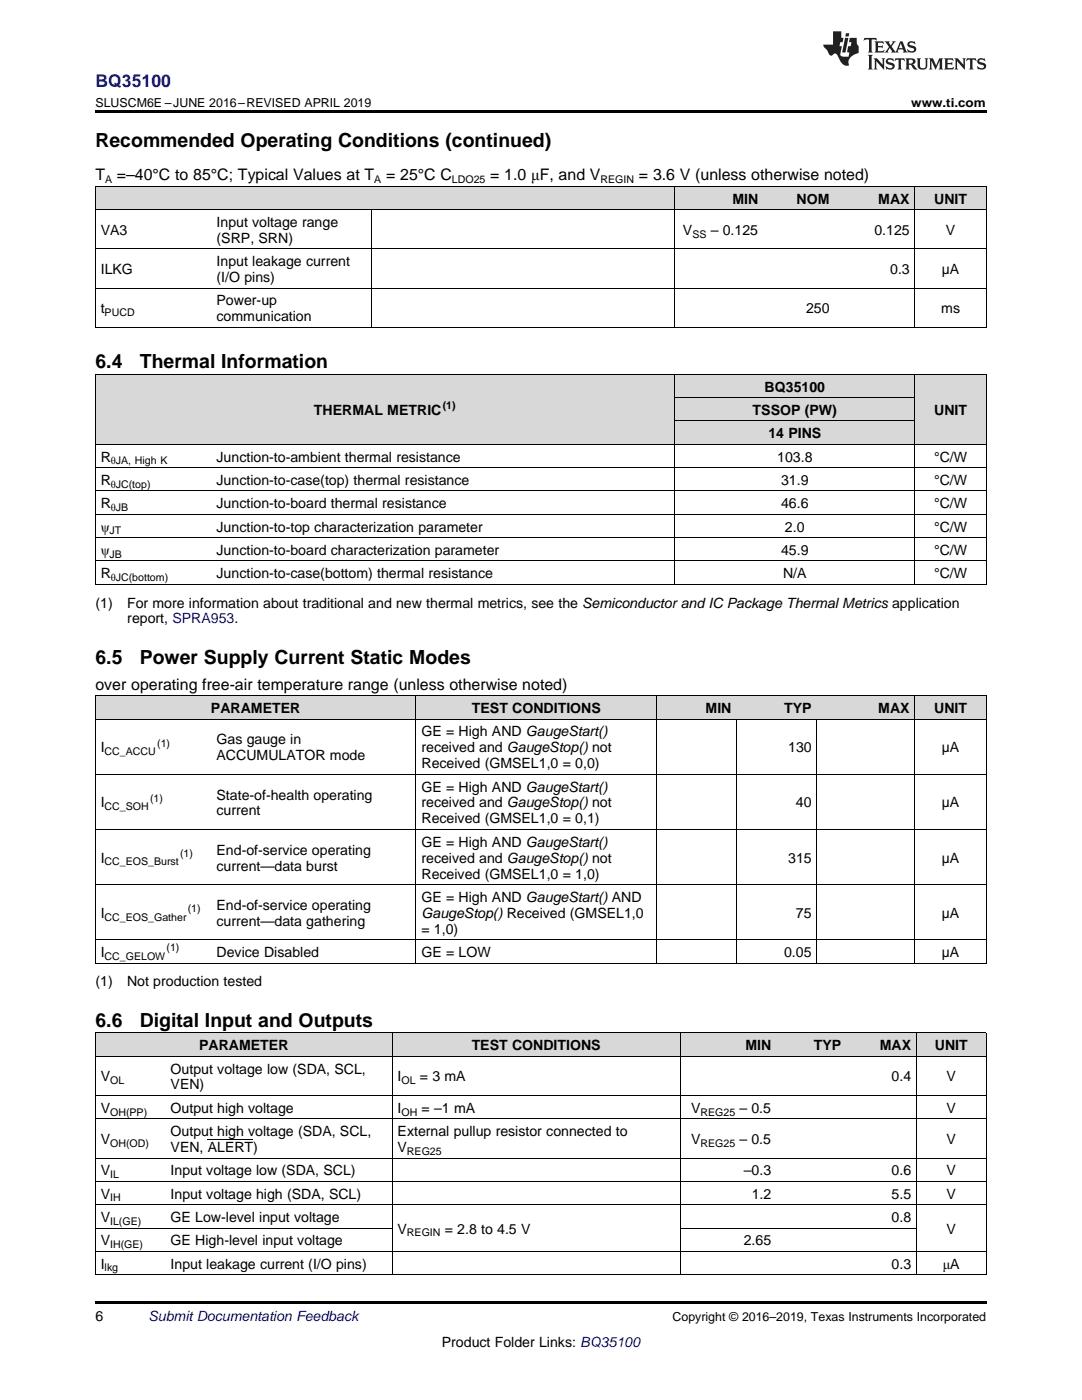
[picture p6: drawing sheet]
<svg xmlns="http://www.w3.org/2000/svg" width="216mm" height="279mm" viewBox="0 0 216 279" stroke-linecap="round" stroke-linejoin="round" font-family="sans-serif">
<defs><g id="words">
<g font-size="3.9">
<text x="19" y="29.3">Recommended Operating Conditions (continued)</text>
<text x="19" y="73.5">6.4</text>
<text x="27.9" y="73.5">Thermal Information</text>
<text x="19" y="132.5">6.5</text>
<text x="27.9" y="132.5">Power Supply Current Static Modes</text>
<text x="19" y="204.9">6.6</text>
<text x="27.9" y="204.9">Digital Input and Outputs</text>
</g>
<text font-size="3.5" fill="#00f" x="19" y="17.3">BQ35100</text>
<g font-size="3.2">
<text x="19" y="36">T</text>
<text x="23.3" y="36">=–40°C to 85°C; Typical Values at T</text>
<text x="77" y="36">= 25°C C</text>
<text x="97.8" y="36">= 1.0 μF, and V</text>
<text x="127.5" y="36">= 3.6 V (unless otherwise noted)</text>
<text x="19" y="137.7">over operating free-air temperature range (unless otherwise noted)</text>
</g>
<g font-size="2.8">
<text x="146.2" y="40.6">MIN</text>
<text x="159" y="40.6">NOM</text>
<text x="175.3" y="40.6">MAX</text>
<text x="186.4" y="40.6">UNIT</text>
<text x="20.1" y="46.9">VA3</text>
<text x="43.2" y="45.3">Input voltage range</text>
<text x="136.3" y="46.9">V</text>
<text x="141.8" y="46.9">– 0.125</text>
<text x="174.5" y="46.9">0.125</text>
<text x="188.7" y="46.9">V</text>
<text x="43.2" y="48.5">(SRP, SRN)</text>
<text x="43.2" y="53.1">Input leakage current</text>
<text x="20.1" y="54.7">ILKG</text>
<text x="43.2" y="56.3">(I/O pins)</text>
<text x="177.6" y="54.7">0.3</text>
<text x="187.9" y="54.7">µA</text>
<text x="20.1" y="62.5">t</text>
<text x="43.2" y="61">Power-up</text>
<text x="43.2" y="64.1">communication</text>
<text x="160.8" y="62.5">250</text>
<text x="187.8" y="62.5">ms</text>
<text x="62.7" y="82.8">THERMAL METRIC</text>
<text x="150.2" y="82.8">TSSOP (PW)</text>
<text x="152.6" y="78.1">BQ35100</text>
<text x="186.4" y="82.8">UNIT</text>
<text x="153.3" y="87.5">14 PINS</text>
<text x="20.1" y="92.1">R</text>
<text x="43.2" y="92.1">Junction-to-ambient thermal resistance</text>
<text x="155.1" y="92.1">103.8</text>
<text x="186.4" y="92.1">°C/W</text>
<text x="20.1" y="96.8">R</text>
<text x="20.1" y="101.4">R</text>
<text x="43.2" y="96.8">Junction-to-case(top) thermal resistance</text>
<text x="43.2" y="101.4">Junction-to-board thermal resistance</text>
<text x="155.9" y="96.8">31.9</text>
<text x="155.9" y="101.4">46.6</text>
<text x="186.4" y="96.8">°C/W</text>
<text x="186.4" y="101.4">°C/W</text>
<text x="20.1" y="106.1">ψ</text>
<text x="43.2" y="106.1">Junction-to-top characterization parameter</text>
<text x="156.6" y="106.1">2.0</text>
<text x="186.4" y="106.1">°C/W</text>
<text x="20.1" y="110.7">ψ</text>
<text x="43.2" y="110.7">Junction-to-board characterization parameter</text>
<text x="155.9" y="110.7">45.9</text>
<text x="186.4" y="110.7">°C/W</text>
<text x="20.1" y="115.4">R</text>
<text x="43.2" y="115.4">Junction-to-case(bottom) thermal resistance</text>
<text x="156.2" y="115.4">N/A</text>
<text x="186.4" y="115.4">°C/W</text>
<text x="19" y="121.2">(1)</text>
<text x="25.4" y="121.2">For more information about traditional and new thermal metrics, see the Semiconductor and IC Package Thermal Metrics application</text>
<text x="25.4" y="124.4">report, SPRA953.</text>
<text x="42.1" y="142.3">PARAMETER</text>
<text x="94.2" y="142.3">TEST CONDITIONS</text>
<text x="140.8" y="142.3">MIN</text>
<text x="156.5" y="142.3">TYP</text>
<text x="175.3" y="142.3">MAX</text>
<text x="186.4" y="142.3">UNIT</text>
<text x="43.2" y="148.6">Gas gauge in</text>
<text x="84.1" y="147">GE = High AND GaugeStart()</text>
<text x="20.1" y="150.1">I</text>
<text x="43.2" y="151.7">ACCUMULATOR mode</text>
<text x="84.1" y="150.1">received and GaugeStop() not</text>
<text x="84.1" y="153.3">Received (GMSEL1,0 = 0,0)</text>
<text x="157.3" y="150.1">130</text>
<text x="187.9" y="150.1">µA</text>
<text x="20.1" y="161.1">I</text>
<text x="43.2" y="159.6">State-of-health operating</text>
<text x="84.1" y="158">GE = High AND GaugeStart()</text>
<text x="84.1" y="161.1">received and GaugeStop() not</text>
<text x="158.8" y="161.1">40</text>
<text x="187.9" y="161.1">µA</text>
<text x="43.2" y="162.7">current</text>
<text x="84.1" y="164.3">Received (GMSEL1,0 = 0,1)</text>
<text x="20.1" y="172.2">I</text>
<text x="43.2" y="170.6">End-of-service operating</text>
<text x="43.2" y="173.7">current—data burst</text>
<text x="84.1" y="169">GE = High AND GaugeStart()</text>
<text x="84.1" y="172.2">received and GaugeStop() not</text>
<text x="157.3" y="172.2">315</text>
<text x="187.9" y="172.2">µA</text>
<text x="84.1" y="175.3">Received (GMSEL1,0 = 1,0)</text>
<text x="84.1" y="180">GE = High AND GaugeStart() AND</text>
<text x="20.1" y="183.2">I</text>
<text x="43.2" y="181.6">End-of-service operating</text>
<text x="43.2" y="184.7">current—data gathering</text>
<text x="84.1" y="183.2">GaugeStop() Received (GMSEL1,0</text>
<text x="158.8" y="183.2">75</text>
<text x="187.9" y="183.2">µA</text>
<text x="20.1" y="191">I</text>
<text x="43.2" y="191">Device Disabled</text>
<text x="84.1" y="186.3">= 1,0)</text>
<text x="84.1" y="191">GE = LOW</text>
<text x="156.5" y="191">0.05</text>
<text x="187.9" y="191">µA</text>
<text x="19" y="196.8">(1)</text>
<text x="25.4" y="196.8">Not production tested</text>
<text x="39.7" y="209.6">PARAMETER</text>
<text x="94.1" y="209.6">TEST CONDITIONS</text>
<text x="148.7" y="209.6">MIN</text>
<text x="162.4" y="209.6">TYP</text>
<text x="175.5" y="209.6">MAX</text>
<text x="186.5" y="209.6">UNIT</text>
<text x="20.1" y="215.8">V</text>
<text x="34" y="214.2">Output voltage low (SDA, SCL,</text>
<text x="79.3" y="215.8">I</text>
<text x="83.8" y="215.8">= 3 mA</text>
<text x="177.9" y="215.8">0.4</text>
<text x="188.9" y="215.8">V</text>
<text x="34" y="217.4">VEN)</text>
<text x="20.1" y="222.1">V</text>
<text x="34" y="222.1">Output high voltage</text>
<text x="34" y="226.7">Output high voltage (SDA, SCL,</text>
<text x="79.3" y="222.1">I</text>
<text x="79.3" y="226.7">External pullup resistor connected to</text>
<text x="84.1" y="222.1">= –1 mA</text>
<text x="137.9" y="222.1">V</text>
<text x="147.6" y="222.1">– 0.5</text>
<text x="188.9" y="222.1">V</text>
<text x="20.1" y="228.3">V</text>
<text x="34" y="229.9">VEN, ALERT)</text>
<text x="79.3" y="229.9">V</text>
<text x="137.9" y="228.3">V</text>
<text x="147.6" y="228.3">– 0.5</text>
<text x="188.9" y="228.3">V</text>
<text x="20.1" y="234.6">V</text>
<text x="20.1" y="239.2">V</text>
<text x="34" y="234.6">Input voltage low (SDA, SCL)</text>
<text x="34" y="239.2">Input voltage high (SDA, SCL)</text>
<text x="148.4" y="234.6">–0.3</text>
<text x="150" y="239.2">1.2</text>
<text x="177.9" y="234.6">0.6</text>
<text x="177.9" y="239.2">5.5</text>
<text x="188.9" y="234.6">V</text>
<text x="188.9" y="239.2">V</text>
<text x="20.1" y="243.9">V</text>
<text x="34" y="243.9">GE Low-level input voltage</text>
<text x="177.9" y="243.9">0.8</text>
<text x="20.1" y="248.5">V</text>
<text x="34" y="248.5">GE High-level input voltage</text>
<text x="79.3" y="246.2">V</text>
<text x="88.8" y="246.2">= 2.8 to 4.5 V</text>
<text x="148.4" y="248.5">2.65</text>
<text x="188.9" y="246.2">V</text>
<text x="20.1" y="253.2">I</text>
<text x="34" y="253.2">Input leakage current (I/O pins)</text>
<text x="177.9" y="253.2">0.3</text>
<text x="188.1" y="253.2">μA</text>
<text x="19" y="263.6">6</text>
<text x="88.2" y="268.9">Product Folder Links: BQ35100</text>
</g>
<text font-size="2.8" fill="#0000c8" x="29.6" y="263.6">Submit Documentation Feedback</text>
<g font-size="2.5">
<text x="19" y="21.4">SLUSCM6E –JUNE 2016–REVISED APRIL 2019</text>
<text x="181.8" y="21.4">www.ti.com</text>
<text x="134.2" y="263.6">Copyright © 2016–2019, Texas Instruments Incorporated</text>
</g>
<g font-size="2.1">
<text x="21" y="36.6">A</text>
<text x="74.7" y="36.6">A</text>
<text x="90.2" y="36.6">LDO25</text>
<text x="119.8" y="36.6">REGIN</text>
<text x="138.1" y="47.4">SS</text>
<text x="20.9" y="63.1">PUCD</text>
<text x="88.3" y="81.7">(1)</text>
<text x="22.1" y="92.7">θJA, High K</text>
<text x="22.1" y="97.3">θJC(top)</text>
<text x="22.1" y="102">θJB</text>
<text x="21.9" y="106.6">JT</text>
<text x="21.9" y="111.3">JB</text>
<text x="22.1" y="116">θJC(bottom)</text>
<text x="31.4" y="149">(1)</text>
<text x="20.9" y="150.7">CC_ACCU</text>
<text x="20.9" y="161.7">CC_SOH</text>
<text x="29.9" y="160">(1)</text>
<text x="20.9" y="172.7">CC_EOS_Burst</text>
<text x="35.9" y="171">(1)</text>
<text x="20.9" y="183.7">CC_EOS_Gather</text>
<text x="37.5" y="182">(1)</text>
<text x="20.9" y="191.6">CC_GELOW</text>
<text x="33.2" y="189.9">(1)</text>
<text x="22" y="216.4">OL</text>
<text x="80.1" y="216.4">OL</text>
<text x="22" y="222.6">OH(PP)</text>
<text x="80.1" y="222.6">OH</text>
<text x="139.8" y="222.6">REG25</text>
<text x="22" y="228.9">OH(OD)</text>
<text x="81.2" y="230.5">REG25</text>
<text x="139.8" y="228.9">REG25</text>
<text x="22" y="235.1">IL</text>
<text x="22" y="239.8">IH</text>
<text x="22" y="244.4">IL(GE)</text>
<text x="22" y="249.1">IH(GE)</text>
<text x="81.2" y="246.8">REGIN</text>
<text x="20.9" y="253.8">lkg</text>
</g>
</g></defs>
<g fill="#d8d8d8">
<path d="M19 206.2h14v4.7h-14z"/>
<path d="M33 206.2h45.3v4.7h-45.3z"/>
<path d="M78.3 206.2h57.5v4.7h-57.5z"/>
<path d="M135.8 206.2h19.2v4.7h-19.2z"/>
<path d="M155 206.2h13.9v4.7h-13.9z"/>
<path d="M168.9 206.2h14v4.7h-14z"/>
<path d="M182.9 206.2h13.9v4.7h-13.9z"/>
<path d="M19 138.9h23.2v4.7h-23.2z"/>
<path d="M42.2 138.9h40.8v4.7h-40.8z"/>
<path d="M83 138.9h48.1v4.7h-48.1z"/>
<path d="M131.1 138.9h15.9v4.7h-15.9z"/>
<path d="M147 138.9h16.1v4.7h-16.1z"/>
<path d="M163.1 138.9h19.5v4.7h-19.5z"/>
<path d="M182.6 138.9h14.2v4.7h-14.2z"/>
<path d="M19 74.8h23.2v13.9h-23.2z"/>
<path d="M42.2 74.8h92.4v13.9h-92.4z"/>
<path d="M182.6 74.8h14.2v13.9h-14.2z"/>
<path d="M134.6 84.1h48v4.6h-48z"/>
<path d="M134.6 79.4h48v4.7h-48z"/>
<path d="M134.6 74.8h48v4.6h-48z"/>
<path d="M19 37.3h23.2v4.6h-23.2z"/>
<path d="M42.2 37.3h32v4.6h-32z"/>
<path d="M74.2 37.3h60.4v4.6h-60.4z"/>
<path d="M134.6 37.3h17.8v4.6h-17.8z"/>
<path d="M152.4 37.3h14.2v4.6h-14.2z"/>
<path d="M166.6 37.3h16v4.6h-16z"/>
<path d="M182.6 37.3h14.2v4.6h-14.2z"/>
</g>
<g fill="#000">
<path d="M19 22h177.8v.5h-177.8zM19 65.4h.2zM74 65.4h.2zM134.5 65.4h.1zM182.5 65.4h.1zM196.7 65.4h.1zM19 116.6l.2 .1zM134.5 116.6l.1 .1zM182.5 116.6l.1 .1zM196.7 116.6l.1 .1zM19 192.2l.2 .1zM82.9 192.2l.1 .1z"/>
<path d="M131 192.2l.1 .1zM146.9 192.2l.1 .1zM162.9 192.2l.2 .1zM182.5 192.2l.1 .1zM196.7 192.2l.1 .1zM19 254.4l.2 .1zM78.2 254.4l.1 .1zM135.7 254.4l.1 .1zM182.8 254.4l.1 .1zM196.7 254.4l.1 .1zM19 259.7h177.8v.5h-177.8z"/>
</g>
<g fill="none" stroke="#000" stroke-width=".2">
<path d="M19 37.2h177.8v28.2M19.1 37.2v28.2M134.6 37.2v28.2M182.5 37.2v28.2M19 57.5h177.8M19 49.7h177.8M19 41.9h177.8M74.1 41.9v23.5M19 74.7h177.8M19 65.4h177.8M19.1 74.7v42M134.6 74.7v42"/>
<path d="M134.6 79.4h48M182.5 74.7v42M196.8 74.7v42M19 98h177.8M19 93.3h177.8M19 88.7h177.8M134.6 84h48M19 116.6h177.8M19 112h177.8M19 107.3h177.8M19 102.6h177.8M19 138.9h177.8v53.4"/>
<path d="M19.1 138.9v53.4M83 138.9v53.4M131 138.9v53.4M182.5 138.9v53.4M19 154.5h177.8M19 143.5h177.8M147 143.5v48.8M163 143.5v48.8M19 176.5h177.8M19 165.5h177.8M19 192.2h177.8M19 187.6h177.8"/>
<path d="M19 218.6h177.8M19 210.8h177.8M19 206.1h177.8M19.1 206.2v48.3M78.2 206.2v48.3M135.8 206.2v48.3M182.8 206.2v48.3M196.8 206.2v48.3M19 235.8h177.8M19 231.1h177.8M19 223.3h177.8M19 254.4h177.8"/>
<path d="M19 249.7h177.8M19 245.1h59.3M19 240.4h177.8M135.8 245.1h47.1"/>
</g>
<g fill="#231f20">
<path d="M172.5 7.6l-.1 .5 .4-.2h.6v.1v2.1l-.2 .4h.9l-.2-.4v-2.1l.1-.1h.5l.5 .2-.2-.5zM174.5 8.3l.2 .3v1.5l-.2 .4h1.8l.2-.6a1.04 1.04 0 0 1-1.3 .2v-.7h.6l.3 .2v-.6l-.3 .2h-.6v-.6l.8-.1 .4 .3-.2-.5zM176.5 8.3l.9 1.1-.9 1.1h.8l-.2-.2 .4-.7 .5 .7-.2 .2h1.5l-.2-.2 .2-.4h.9l.1 .4-.2 .2h1l-.3-.3-.7-1.9h-.5l-.9 2-.8-1 .9-1h-.8l.1 .3-.4 .5-.3-.6 .1-.2zM179.7 8.6l.4 1h-.7zM181.3 8.4a.63 .63 0 0 0-.2 .7 .63 .63 0 0 0 .6 .4l.6 .2 .1 .2a.75 .75 0 0 1-.7 .4 .75 .75 0 0 1-.6-.5l.1 .7 .1-.1a1.11 1.11 0 0 0 1.5-.6 1.13 1.13 0 0 0-1.2-.8l-.1-.4a1.04 1.04 0 0 1 1.2 .2l-.2-.5-.2 .1-.4-.2zM173.2 10.9l.2 .4v2.2l-.2 .4h1l-.3-.4v-2.2l.3-.4zM174.3 11.6l.3 .4v1.5l-.3 .4h.8l-.2-.4v-1.3l1.5 1.7v-1.9l.2-.4h-.7l.2 .4v.9l-1.1-1.3zM177 11.8a.62 .62 0 0 0-.2 .7 .62 .62 0 0 0 .6 .4l.6 .1 .1 .3a.76 .76 0 0 1-.7 .3 .76 .76 0 0 1-.7-.4l.2 .7 .1-.1a1.11 1.11 0 0 0 1.5-.6 1.13 1.13 0 0 0-1.2-.8l-.1-.4a1.04 1.04 0 0 1 1.2 .2l-.2-.6-.2 .1-.5-.1zM178.7 11.6l-.2 .6a.61 .61 0 0 1 .8-.3v1.6l-.2 .4h.9l-.2-.4v-1.6a.63 .63 0 0 1 .7 .3l-.1-.6zM180.6 11.6l.3 .4v1.5l-.3 .4h1l-.2-.2-.1-.8 .6 .2a.76 .76 0 0 0 1.2 .7l-1-1a.58 .58 0 0 0 .6-.5 .58 .58 0 0 0-.5-.6zM181.4 11.9h.1a.45 .45 0 0 1 .5 .1 .45 .45 0 0 1 .1 .5l-.8 .2zM182.9 11.6l.2 .2a2.17 2.17 0 0 0 .3 1.9 .99 .99 0 0 0 1.6-.6v-1.1l.2-.4h-.7l.2 .2a1.92 1.92 0 0 1-.2 1.8 .6 .6 0 0 1-.9-.5v-1.1l.2-.4zM185.4 11.6l.2 .4v1.5l-.2 .4h.7l-.2-.4v-1.4l.8 1.8 .8-1.8v1.4l-.2 .4h.9l-.2-.4v-1.5l.2-.4h-.8l-.6 1.5-.6-1.5zM188.4 11.6l.2 .4v1.5l-.2 .4h1.8l.1-.6a1.04 1.04 0 0 1-1.2 .1v-.6h.5l.4 .2v-.6l-.4 .2h-.5v-.7h.8l.3 .3-.1-.6zM190.5 11.6l.2 .4v1.5l-.2 .4h.7l-.2-.4v-1.3l1.5 1.7v-1.9l.2-.4h-.7l.2 .4v.9l-1.1-1.3zM192.9 11.6l-.1 .6a.61 .61 0 0 1 .7-.3l.1 1.6-.3 .4h1l-.3-.4 .1-1.6a.63 .63 0 0 1 .7 .3l-.1-.6zM195.2 11.8a.62 .62 0 0 0-.2 .7 .62 .62 0 0 0 .6 .4l.6 .1 .1 .3a.76 .76 0 0 1-.7 .3 .76 .76 0 0 1-.6-.4l.1 .7 .1-.1a1.11 1.11 0 0 0 1.6-.6 1.13 1.13 0 0 0-1.3-.8l-.1-.4a1.04 1.04 0 0 1 1.2 .2l-.1-.6-.2 .1-.5-.1z"/>
<path d="M166.2 6.3v2.6h-1.9v.4l.8 .9a.91 .91 0 0 0 1 .8 .56 .56 0 0 1 .5-.3 .56 .56 0 0 1 .5 .3l.4 .8a1.53 1.53 0 0 0 1.9 1.2 1.54 1.54 0 0 1 1-2.1l.9-.3v-1.4a1.52 1.52 0 0 1-.4-1.6h-1.3l-.2 .8h.5l-.2 .8h-.5l-.1 1v.2l.4 .1-.2 .8a1.93 1.93 0 0 1-1.6-.3l.3-1.8h-.5l.2-.8h.4l.2-.8h-.4v-1.3zM168.6 7.6l-.6 2.9h.7l.6-2.9zM168.8 6.6l-.1 .7h.6l.2-.7z"/>
</g>
<path d="M41.5 227.4h9" fill="none" stroke="#000" stroke-width=".2"/>
<use href="#words"/>
</svg>
